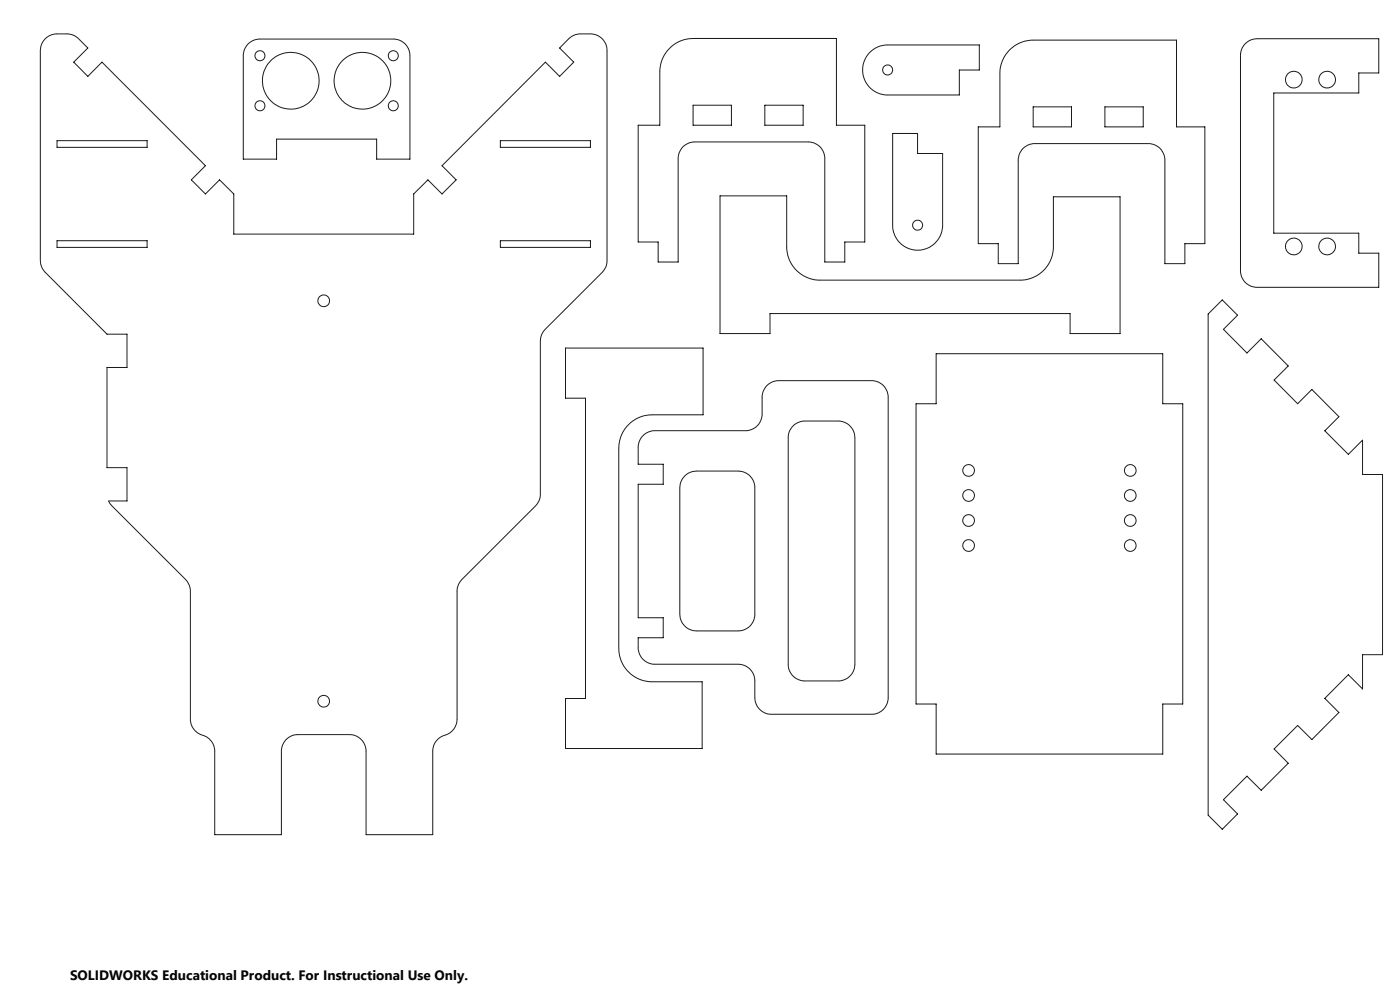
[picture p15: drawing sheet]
<svg xmlns="http://www.w3.org/2000/svg" width="420mm" height="297mm" viewBox="0 0 420 297" stroke-linecap="round" stroke-linejoin="round" font-family="sans-serif">
<defs><g id="words">
<text font-size="4.1" x="21" y="293.7">SOLIDWORKS Educational Product. For Instructional Use Only.</text>
</g></defs>
<g fill="none" stroke="#191924" stroke-width=".3">
<path d="M13.6 11.6l1.3-.9 1.9-.5h3.9l1.6 .5 1.1 .7 3 3-4.3 4.2 4.3 4.3 4.2-4.3 31 31.1-4.2 4.2 4.2 4.2 4.3-4.2 4.2 4.2v12.1h54v-12.1l4.3-4.2 4.2 4.2 4.2-4.2-4.2-4.2 31-31.1 4.3 4.3 4.2-4.3-4.2-4.2 2.7-2.8 1.4-.9 1.8-.5h3.3a4.9 4.9 0 0 1 5 5l-.1 64.2-.4 .9-.9 1.3-17.1 17.1-.8 1-.5 1.2-.2 1.3v46.2l-.4 1.6-1 1.6-22.1 22.1-1.2 1.9-.3 1.3v38.6a5.4 5.4 0 0 1-4.5 5.2 4.9 4.9 0 0 0-2.8 4.4v25.1h-20v-25.1a5 5 0 0 0-5-4.9h-15.4a4.9 4.9 0 0 0-5 4.9v25.1h-20v-25.1a5.4 5.4 0 0 0-4.5-5.1 5 5 0 0 1-2.8-4.5v-38.6l-.2-1.3-1.2-1.9-22.1-22.1-1-1.5h5.5v-9.9h-6v-30.1h6v-9.9h-6l-18.5-18.6-.8-1-.6-1.5-.1-63.9 .4-2zM74.4 13.2l1.4-1 1.8-.5h40.4a4.9 4.9 0 0 1 5 5v31h-10v-6h-30v6h-10v-31.3l.5-1.9zM201 14.3a9.9 9.9 0 0 1 6.9-2.8h43v26h8.5v35h-6v6h-6v-30.9a4.9 4.9 0 0 0-5-5.1h-33.9a4.9 4.9 0 0 0-5.1 5.1v30.9h-6v-6h-5.9v-35h6.4v-15.9a9.9 9.9 0 0 1 3.1-7.3zM261 15.7l2.2-1.6 2.7-.6h27.9v7.5h-6v7.5h-21.5a7.5 7.5 0 0 1-6.9-4.7 7.5 7.5 0 0 1 1.6-8.1zM302.7 15.1a10.1 10.1 0 0 1 7.3-3.1h43v26h8.5v35h-6v6h-6v-31a4.9 4.9 0 0 0-5-5h-34a4.9 4.9 0 0 0-5 5v31h-6v-6h-6v-35h6.5v-16a10 10 0 0 1 2.7-6.9zM373.6 13.1l1.6-1.1 2-.4h36.4v10.3h-6v6h-25.5v42h25.5v6h6v10.2h-36.4a4.9 4.9 0 0 1-5.1-5v-64.8l.5-1.9zM207.9 31.5h11.5v6h-11.5zM229.4 31.5h11.5v6h-11.5zM310 32h11.5v6h-11.5zM331.5 32h11.5v6h-11.5zM17.1 42.2h27v2h-27zM150.1 42.2h27v2h-27z"/>
<path d="M216 58.7h20v15.3a10 10 0 0 0 10 10h60a10 10 0 0 0 10-10v-15h20v41h-15v-6h-90v6h-15zM267.8 40h7.5v6h7.5v21.5a7.5 7.5 0 0 1-7.5 7.5 7.5 7.5 0 0 1-7.5-7.5zM17.1 72.1h27v2.1h-27zM150.1 72.1h27v2.1h-27zM362.4 94.1l4.3-4.2 4.6 4.6-4.3 4.2 7.1 7.1 4.3-4.3 8.1 8.2-4.3 4.2 7.1 7.1 4.3-4.3 8.1 8.2-4.3 4.2 7.1 7.1 4.2-4.3 .1 10.3h6v54h-6v10.2l-4.3-4.2-7.1 7.1 4.3 4.2-8.1 8.1-4.3-4.2-7.1 7.1 4.3 4.2-8.1 8.2-4.3-4.3-7.1 7.1 4.3 4.2-4.6 4.6-4.3-4.2zM169.7 104.3h41.2v20h-15.2a10.1 10.1 0 0 0-10.1 10v60a10.1 10.1 0 0 0 10.1 10h14.9v20h-40.9v-15h5.9v-90h-5.9zM280.8 106h68v15h6v90h-6v15h-68v-15h-6v-90h6zM193.1 130.3l1.5-.8 1.5-.4h27.5a5.1 5.1 0 0 0 5-5v-5a4.9 4.9 0 0 1 5-5h27.8a4.9 4.9 0 0 1 5.1 5v90a4.9 4.9 0 0 1-5.1 5h-29.9a5 5 0 0 1-5.1-5v-5a5 5 0 0 0-5-5h-24.9a5 5 0 0 1-5-5v-3h7.5v-6h-7.5v-40h7.5v-6h-7.5v-5.7l.6-1.8zM237.7 127.9l1.3-1 1.8-.7h10.7a5.1 5.1 0 0 1 5 5v67.9a5.1 5.1 0 0 1-5 5h-10.1a5 5 0 0 1-4.9-5v-68.2l.3-1.6zM205.4 142.7l1.6-1.1 2-.4h12.4a5 5 0 0 1 5 5v37.9a5 5 0 0 1-5 5h-12.4a5.1 5.1 0 0 1-5.1-5v-37.9l.4-1.9zM408.7 206.4h.1"/>
<circle cx="78" cy="16.7" r="1.5"/>
<circle cx="118" cy="16.7" r="1.5"/>
<circle cx="78" cy="31.7" r="1.5"/>
<circle cx="87.2" cy="24.2" r="8.5"/>
<circle cx="108.7" cy="24.2" r="8.5"/>
<circle cx="118" cy="31.7" r="1.5"/>
<circle cx="266.3" cy="21" r="1.5"/>
<circle cx="388.1" cy="23.9" r="2.5"/>
<circle cx="398.1" cy="23.9" r="2.51"/>
<circle cx="275.3" cy="67.5" r="1.51"/>
<circle cx="388.1" cy="73.9" r="2.5"/>
<circle cx="398.1" cy="73.9" r="2.51"/>
<circle cx="97.1" cy="90.2" r="1.75"/>
<circle cx="290.6" cy="148.5" r="1.75"/>
<circle cx="290.6" cy="156" r="1.74"/>
<circle cx="290.6" cy="141" r="1.74"/>
<circle cx="339.1" cy="148.5" r="1.75"/>
<circle cx="339.1" cy="156" r="1.74"/>
<circle cx="339.1" cy="141" r="1.74"/>
<circle cx="290.6" cy="163.5" r="1.75"/>
<circle cx="339.1" cy="163.5" r="1.75"/>
<circle cx="97.1" cy="210.2" r="1.75"/>
</g>
<use href="#words"/>
</svg>
